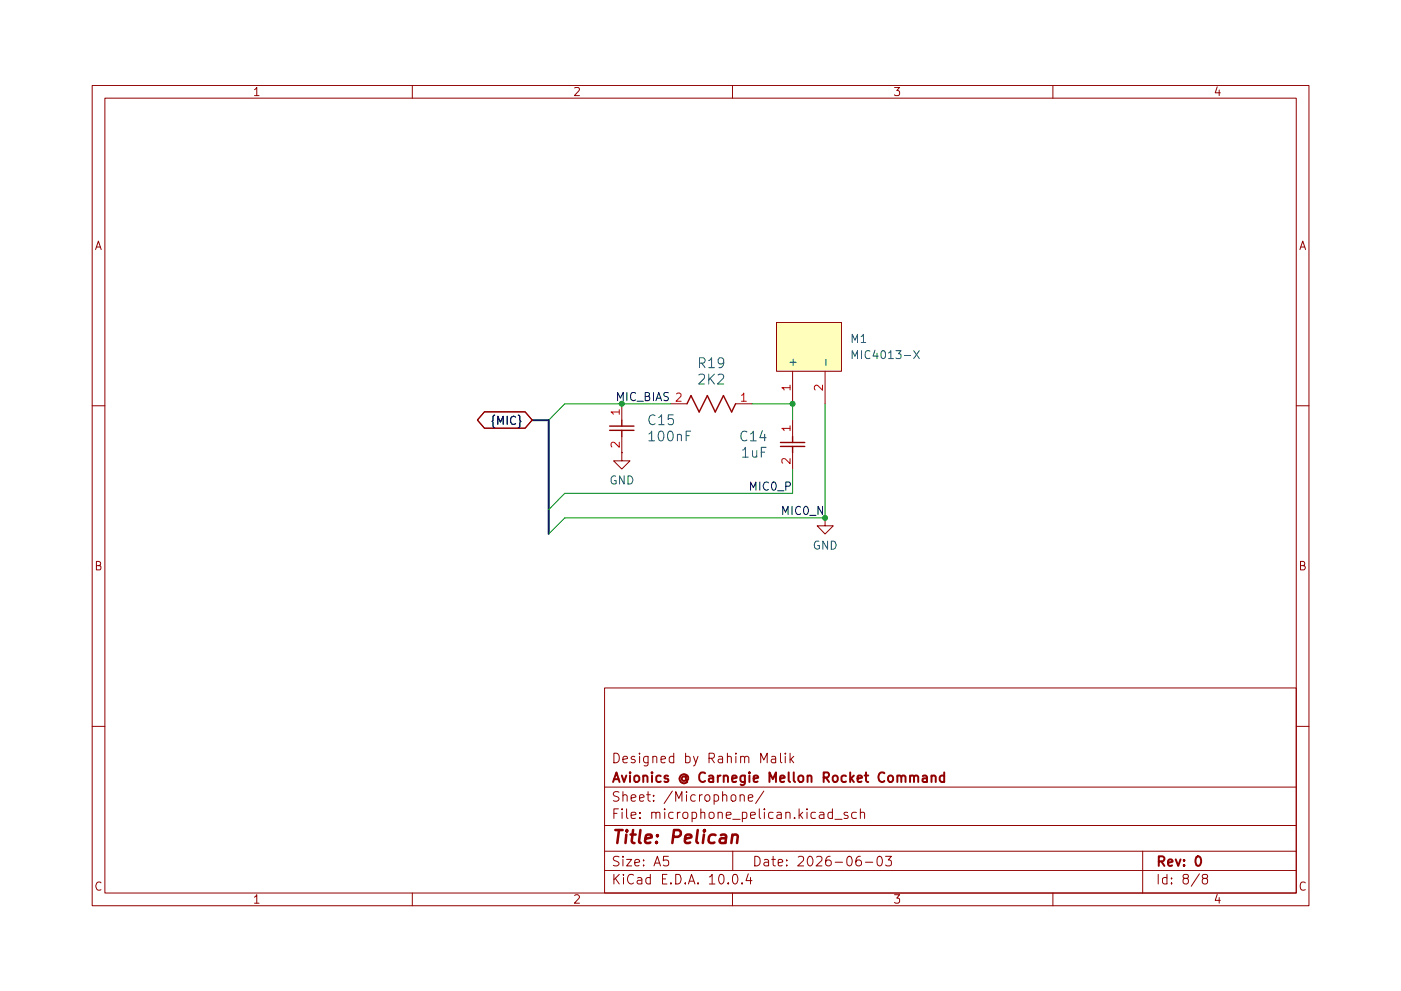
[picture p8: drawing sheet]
<svg xmlns="http://www.w3.org/2000/svg" width="420mm" height="297mm" viewBox="0 0 420 297" stroke-linecap="round" stroke-linejoin="round" font-family="sans-serif">
<g fill="none" stroke="#910000" stroke-width=".3">
<path d="M27.6 25.6h365v245.9h-365zM31.5 29.4h357.2v238.3h-357.2zM76.3 26.9l.7-.7v2.5M76.3 28.7h1.4M123.7 25.6v3.8M172.3 26.4l1.2-.1 .3 .6-1.5 1.8h1.5M219.7 25.6v3.8M268.3 26.2h1.5l-.9 .9 .8 .3v1l-.3 .3h-.8l-.3-.3M315.8 25.6v3.8M365 26l-.6 1.8h1.6M365.6 27v1.7M28.7 74.8l.8-2.5 .9 2.5"/>
<path d="M28.9 74h1.2M389.8 74.8l.9-2.5 .8 2.5M390.1 74h1.2M27.6 121.6h3.9M388.7 121.6h3.9M28.9 169.5h.8l.4-.2v-.8l-.4-.2h-.8v2.5h.9l.4-.2 .1-.6-.2-.4-.4-.1M390 169.5l1.1-.1 .2-.4-.2-.6-1.1-.1v2.5h.9l.4-.2a.59 .59 0 0 0-.1-1l-.3-.1M27.6 217.7h3.9M181.3 206.2h207.4v61.5h-207.4zM388.7 217.7h3.9M181.3 235.9h207.4M184.1 225.8a1.5 1.5 0 0 1 1.7 .9 1.5 1.5 0 0 1-.6 1.8l-1.1 .1z"/>
<path d="M185.6 237.4a1.19 1.19 0 0 0-1.5 .1l-.2 .6 .3 .4a1.45 1.45 0 0 1 1.4 .8l-.1 .6a1.19 1.19 0 0 1-1.6 .1M186.8 238.5l.4-.3 .7 .2 .2 1.8M186.8 227.6l1.4-.2-.1-.5-.9-.2-.4 .4 .2 1.4 .2 .1 .9-.1M186.8 237.3v2.9M189.3 239.2l1.4-.3-.4-.7-.9 .2-.1 1.3 .4 .5 .8-.2M190.4 226.9l-.7-.2-.4 .4 .1 .4 1 .3 .1 .2-.1 .5-.3 .1-.8-.1M191.8 239.2l1.4-.3-.5-.7-.8 .2-.1 1.3 .4 .5 .8-.2M191.8 225.8h-.2l.2 .2 .1-.2-.1 .2M191.8 226.7v1.9M193.9 238.2h1.1M194.4 237.3v2.4l.6 .5M194.4 226.7l-.1 2.6-.5 .3-.6-.1"/>
<path d="M194.4 226.9a.86 .86 0 0 0-1.2 0l-.2 .4 .2 1.1a.86 .86 0 0 0 1.2 .1M195.8 226.9a.73 .73 0 0 1 1.1 0l.1 1.7M195.8 226.7v1.9M196 239.9v.3l-.1-.2 .1-.1v.3M196 238.4v.2l-.1-.1 .1-.1v.2M198.2 227.6l1.4-.2-.2-.5-.7-.2-.5 .4 .1 1.4 .4 .1 .7-.1M201.6 237.1l-2.4 3.7M202.1 226.9l-.3-.2-.8 .2a1.32 1.32 0 0 0-.2 1.5l.4 .2 .9-.1M202.1 225.8v2.8M205.6 226.9l.3-.2 .8 .2a1.32 1.32 0 0 1 .2 1.5l-.4 .2-.9-.1M205.6 225.8v2.8M205.9 237.3v.2l.1-.1-.1-.1v.2"/>
<path d="M205.9 238.2v2M208 226.7l.7 1.9M208.5 238.4l-.3-.2-.8 .2-.3 .4 .2 1.1a.86 .86 0 0 0 1.2 .1M209.3 226.7l-.9 2.6-.4 .3M209.8 238.2v2M210.6 238.2l-.6 .2-.2 .4M211.5 238.5l.5-.3a.78 .78 0 0 1 .9 .6v.8a.77 .77 0 0 1-.8 .6 .77 .77 0 0 1-.7-.6zM212.6 227.3h1.1a.82 .82 0 0 0 .6-.8 .82 .82 0 0 0-.6-.7h-1.1v2.8M213.3 227.3l.9 1.3M214.2 238.4l.2-.2 .9 .2 .2 .4-.2 1.1a.86 .86 0 0 1-1.1 .1M214.2 238.2v2.9M215.5 226.9l.3-.2 .8 .2 .1 1.7"/>
<path d="M216.7 238.5l.4-.3 .7 .2 .2 1.8M216.7 227.4l-1.2 .2-.2 .4 .5 .6 .9-.1M216.7 237.3v2.9M218.1 226.9a.69 .69 0 0 1 1.2 .2v1.5M218.1 225.8v2.8M219.3 238.5l.5-.3a.78 .78 0 0 1 .9 .6v.8a.73 .73 0 0 1-.7 .6 .73 .73 0 0 1-.8-.6zM220.7 225.8v.2l.2-.2h-.2v.2M220.7 226.7v1.9M222 238.5l.4-.3 .7 .2 .1 1.8M222 238.2v2M222.1 226.9a.69 .69 0 0 1 1.2 .2v1.5M222.1 226.7v1.9"/>
<path d="M223.3 227.1l.4-.4 .7 .2 .2 1.7M224.4 239.2l1.4-.3-.1-.5-.3-.2-.8 .2-.2 1.3 .4 .5 .9-.2M228.1 228.6v-2.8l1 2 1-2v2.8M229.1 237.1l-2.5 3.7M231.4 226.9l.3-.2 .8 .2 .1 1.7M232.6 227.4l-1.2 .2-.1 .4 .4 .6 .9-.1M234.1 225.8v2.4l.4 .4M235.5 225.8v.2l.2-.2h-.2v.2M235.5 226.7v1.9M236.9 225.8v2.8M237.2 227.5l.8 1.1M238 226.7l-1.1 1.1"/>
<path d="M181.3 255.1h207.4M181.3 247.4h207.4M184.1 243.8h.9M185.5 242.4h-1.4v2.9M185.6 256.8a1.19 1.19 0 0 0-1.5 .1l-.2 .6a.96 .96 0 0 0 1.1 .7l.6 .5-.1 .6a1.19 1.19 0 0 1-1.6 .1M186.6 242.4l-.2 .2h.3l-.1-.2v.3M186.6 243.5v1.8M186.8 256.7l-.1 .1h.3l-.2-.1v.2M186.8 257.6v1.9M187.9 257.6h1.5l-1.5 1.9h1.5M187.9 242.4v2.5l.4 .4M189.3 244.4l1.4-.3-.2-.6h-.8l-.4 .3 .1 1.4h1.1"/>
<path d="M190.4 258.6l1.4-.2v-.4l-.4-.4-.9 .2-.1 1.3 .4 .4 .8-.1M191.9 245.1l.2 .1-.2 .1v-.2v.2M191.9 243.5l.2 .2h-.3l.1-.2v.3M193 259.3l.2 .1-.2 .1v-.2v.2M193 257.8l.2 .1-.2 .1v-.2v.2M195.5 243.7l.1-.2a.79 .79 0 0 1 1.1 .3v1.5M195.5 243.5v1.8M196.1 259.5l1-2.8 1 2.8M196.5 258.7h1.3M196.7 243.8a.79 .79 0 0 1 1.1-.3l.1 1.8M199.3 242.4l-.1 .2h.2l-.1-.2v.3M199.3 243.5v1.8"/>
<path d="M200.4 256.7h-1.4l-.1 1.3 .4-.2h.7l.4 .2v1.3l-.4 .2h-.7l-.4-.2M201.9 243.5h-.8l-.6 .5v.8l.4 .4h1M202.6 240.2v-2.9l1 2 .9-2v2.9M203.2 243.5v1.8M204 243.5a.64 .64 0 0 0-.8 .5M204.9 243.7l.5-.2 .8 .2 .1 1.1-.5 .5a.81 .81 0 0 1-1-.5zM207.6 243.5h.8l.5 .5v.8l-.2 .4h-1.1M207.6 243.5v2.8M210.2 243.7l.1-.2a.79 .79 0 0 1 1.1 .3v1.5M210.2 242.4v2.9M212.7 243.7l.4-.2a.81 .81 0 0 1 1.1 .5v.8a.82 .82 0 0 1-.8 .5 .82 .82 0 0 1-.8-.5zM215.3 243.7l.2-.2a.79 .79 0 0 1 1.1 .3v1.5"/>
<path d="M215.3 243.5v1.8M217.8 244.4l1.4-.3-.1-.6h-.9l-.4 .3 .2 1.4h1.1M219.8 245.6h2.2M219.8 255.1v5.8M222.6 243.5h.9l.5 .5v.8l-.3 .4h-1.1M222.6 243.5v2.8M225.1 244.4l1.4-.3-.1-.6h-.9l-.4 .3 .2 1.4h1.1M226.4 256.7a1.45 1.45 0 0 1 1.6 1.4 1.45 1.45 0 0 1-1.6 1.4zM227.7 242.4v2.5l.4 .4M229.2 257.8l.3-.2 .8 .2 .2 1.7M229.2 242.4l-.1 .2h.3l-.2-.2v.3M229.2 243.5v1.8"/>
<path d="M230.5 258.4h-1a.56 .56 0 0 0-.4 .6 .56 .56 0 0 0 .4 .5l1-.1M231.4 257.6h1.1M231.9 256.7v2.4v.3l.6 .1M231.9 243.5h-.9l-.5 .5v.8l.3 .4h1.1M233 243.5a.93 .93 0 0 1 1.3 .3v1.5M233.4 258.6l1.3-.2v-.4l-.4-.4-.8 .2-.1 1.3 .3 .4 .9-.1M234.3 244.1l-.9 .1a.67 .67 0 0 0-.4 1h1.3M235.7 243.7l.1-.2a.79 .79 0 0 1 1.1 .3v1.5M235.7 243.5v1.8M235.9 259.3l.2 .1-.2 .1-.1-.1 .1 .1M235.9 257.8l.2 .1-.2 .1v-.2v.2M238.3 245.1l.2 .1h-.4l.2-.1v.2"/>
<path d="M239.4 256.9l.4-.2h.7a.78 .78 0 0 1 .4 1.2l-1.7 1.6h1.8M239.6 242.4v2.9M239.9 244.2l.8 1.1M240.7 243.5l-1.1 1M242 242.4l-.1 .2h.2l-.1-.2v.3M242 243.5v1.8M242.4 256.9a.6 .6 0 0 1 1.1 0 1.9 1.9 0 0 1-.4 2.6l-.7-.2a2.1 2.1 0 0 1 0-2.4zM244.6 243.5h-1.1l-.3 .5v.8l.3 .4h1.1M244.9 256.9l.4-.2h.7a.78 .78 0 0 1 .4 1.2l-1.7 1.6h1.8M245.8 243.5h1.1l.2 1.8M247.1 244.1l-1 .1-.4 .4 .1 .6h1.3M249 256.7a1.23 1.23 0 0 0-1.4 1.2v1.1a.93 .93 0 0 0 .9 .6 .93 .93 0 0 0 .8-.6l-.2-1a.9 .9 0 0 0-1.5 .4"/>
<path d="M249.6 243.5h-1.1l-.2 .5v.8l.2 .4h1.1M249.6 242.4v2.9M250.4 245.6h2.1M250.5 258.4h2.2M254.2 256.9l.7-.2a1.82 1.82 0 0 1 0 2.8l-.5-.1a2.21 2.21 0 0 1-.2-2.5zM254.2 243.5a.79 .79 0 0 0-1.1 .3l.2 .4 .9 .3 .2 .3-.4 .5-.9-.1M256.8 243.5h-.8l-.6 .5v.8l.3 .4h1.1M258 256.7a1.23 1.23 0 0 0-1.3 1.2v1.1a.93 .93 0 0 0 .8 .6 .93 .93 0 0 0 .9-.6l-.2-1a.9 .9 0 0 0-1.5 .4M258 243.7l.2-.2a.79 .79 0 0 1 1.1 .3v1.5M258 242.4v2.9M259.5 258.4h2.2M263.3 256.9l.6-.2a1.82 1.82 0 0 1 0 2.8l-.5-.1a2.5 2.5 0 0 1-.1-2.5z"/>
<path d="M265.6 256.7h1.7l-.9 1.1a.78 .78 0 0 1 .9 .6v.9l-.5 .2h-.8l-.4-.2M342.7 255.1v12.6M30.3 264.6l-.1-.1a1.2 1.2 0 0 0-1.4 .5 1.2 1.2 0 0 0 .2 1.5l.6 .3 .7-.1M76.3 268.9l.7-.7v2.5M76.3 270.7h1.4M123.7 267.7v3.8M172.3 268.4l.4-.2h.6l.5 .7-1.5 1.8h1.5M181.3 260.9h207.4M184.1 262.1v2.9M184.5 263.3l1.2 1.7M185.7 262.1l-1.6 1.6M187 262.1l-.2 .1 .2 .1 .1-.1-.1 .1"/>
<path d="M187 263v2M189.9 262.3v-.1a1.39 1.39 0 0 0-1.7 .6 1.39 1.39 0 0 0 .3 1.7 .87 .87 0 0 0 1.4 .1M191.2 263.2l.3-.2 .8 .2 .2 1.8M192.5 263.7l-1.3 .2-.1 .4 .4 .7 1-.2M195 263.2a.87 .87 0 0 0-1.3 .3v.9l.2 .4 .4 .2 .7-.2M195 262.1v2.9M198.7 263.4h.9M200 262.1h-1.3v2.9h1.3M201.2 264.6l.2 .2-.2 .2v-.4v.4M202.6 262.1h.7a1.49 1.49 0 0 1 .9 1.7 1.49 1.49 0 0 1-1.6 1.2zM205.5 264.6v.4l-.1-.2 .1-.2v.4M206.5 265l.9-2.9 1 2.9"/>
<path d="M206.7 264.1h1.4M209.3 264.6l.2 .2-.2 .2-.1-.2 .1-.2v.4M212.7 262.8h.4l.5-.7v2.9M212.7 265h1.7M215.8 262.3l.7-.2a1.65 1.65 0 0 1-.3 2.9 2.02 2.02 0 0 1-.4-2.7zM218.4 264.6l.2 .2-.2 .2-.2-.2 .2-.2v.4M219.7 267.7v3.8M220 262.2l.3-.1a1.55 1.55 0 0 1 .6 2.7l-.6 .2a2.07 2.07 0 0 1-.3-2.8zM222.5 264.6v.4l-.1-.2 .1-.2v.4M224.4 261.9l-.7 2h1.8M225.1 263v2M268.3 268.2h1.5l-.9 1 .8 .2v1.1l-.3 .2h-.8l-.3-.2"/>
<path d="M315.8 267.7v3.8M347.3 262.1v2.9M350 263.2l-.9-.2-.5 .5v.9l.3 .4 .2 .2 .9-.2M350 262.1v2.9M351.3 264.6l.2 .2-.2 .2v-.4v.4M351.3 263.2l.2 .1-.2 .1-.1-.1 .1 .1M355.3 263.3l-.4-.3v-.7l.4-.2 .9 .1 .2 .4-.1 .4-1.4 .5-.1 .9 .5 .6h.6l.4-.4v-1.1l-.4-.2M359.7 261.9l-2.4 3.7M361.1 263.3l-.5-.3v-.7l.5-.2 .8 .1 .3 .4-.1 .4-1.5 .5v.9l.5 .6h.6l.4-.4v-1.1l-.4-.2M365 268.1l-.6 1.8h1.6M365.6 269v1.7M391.5 264.6a.98 .98 0 0 0-1.3 0 .98 .98 0 0 0-.3 1.2 .93 .93 0 0 0 .5 1 .93 .93 0 0 0 1.1-.1"/>
</g>
<g fill="none" stroke="#910000" stroke-width=".59">
<path d="M183.9 234.4l1-2.9 .9 2.9M184.1 233.6h1.4M186.5 232.5l.7 1.9 .6-1.9M188.9 231.5v.3l.2-.2-.2-.1v.3M188.9 232.5v1.9M190.3 232.7a.84 .84 0 0 1 1.4 .3v.8l-.6 .6a.78 .78 0 0 1-.9-.6zM192.9 232.7a.76 .76 0 0 1 1.3 .2v1.5M192.9 232.5v1.9M195.5 231.5l-.1 .1 .1 .2 .2-.2-.2-.1v.3M195.5 232.5v1.9M198.2 232.6a.95 .95 0 0 0-1.3 .1 1.32 1.32 0 0 0 .2 1.5l.2 .2 .9-.2M200.4 232.6a.66 .66 0 0 0-1.1 .3v.4l.7 .1 .4 .4v.4l-.4 .2-.7-.2"/>
<path d="M205.7 233a.7 .7 0 0 0-1-.1 .7 .7 0 0 0 0 1.1 .7 .7 0 0 0 1-.2M205.7 232.7v1.1l.3 .2a1.18 1.18 0 0 0-.1-1.8 1.18 1.18 0 0 0-1.7 .3 1.38 1.38 0 0 0 0 1.9 1.38 1.38 0 0 0 1.9 0M211.5 231.8a1.14 1.14 0 0 0-1.5-.1 1.14 1.14 0 0 0-.3 1.4 1.05 1.05 0 0 0 .5 1.2 1.05 1.05 0 0 0 1.3-.2M212.6 232.6l.4-.1 .7 .1 .2 1.8M213.9 233.1l-.9 .2a.61 .61 0 0 0-.4 .9l.4 .2 .9-.2M215.3 232.5v1.9M216.1 232.5l-.7 .2-.1 .3M217 232.7a.76 .76 0 0 1 1.3 .2v1.5M217 232.5v1.9M219.6 233.4l1.3-.3-.1-.5-.9-.1-.3 .4 .1 1.3 .2 .2 .9-.2M223.4 232.5v2.3l-.2 .3a.78 .78 0 0 1-1.1 .1M223.4 232.6l-.9-.1-.4 .2a1.32 1.32 0 0 0 .2 1.5l.2 .2 .9-.2"/>
<path d="M224.7 231.5l-.1 .1 .1 .2 .2-.2-.2-.1v.3M224.7 232.5v1.9M226 233.4l1.4-.3-.2-.5-.8-.1-.4 .4 .1 1.3 .3 .2 .8-.2M230.8 234.4v-2.9l1 2.1 .9-2.1v2.9M234 233.4l1.3-.3-.1-.5-.8-.1-.4 .4 .1 1.3 .3 .2 .8-.2M236.5 231.5v2.5l.4 .4M238 231.5v2.5l.5 .4M239.6 232.7a.76 .76 0 0 1 .8-.3 .76 .76 0 0 1 .5 .6v.8a.77 .77 0 0 1-.7 .6 .77 .77 0 0 1-.8-.6zM242.2 232.7a.69 .69 0 0 1 1.2 .2v1.5M242.2 232.5v1.9M247 233l1.4-.1a.78 .78 0 0 0-.3-1.4h-1.1v2.9M247.7 233l.9 1.4"/>
<path d="M253.7 232.6l-.8-.1-.5 .2a1.32 1.32 0 0 0 .2 1.5l.3 .2 .8-.2M255 231.5v2.9M255.2 233.3l.9 1.1M256.1 232.5l-1.1 1.1M257.2 233.4l1.3-.3-.1-.5-.9-.1-.3 .4 .1 1.3 .2 .2 .9-.2M259.3 232.5h1.1M259.7 231.5v2.5l.7 .4M265.2 231.8l-.1-.2a1.19 1.19 0 0 0-1.4 .3 1.52 1.52 0 0 0 1 2.5l.5-.3M269.1 232.7l.4-.2 .6 .1 .2 1.8M269.1 232.5v1.9M270.3 232.9l.4-.4 .7 .1 .2 1.8M272.9 232.7a.69 .69 0 0 1 1.2 .2v1.5"/>
<path d="M272.9 232.5v1.9M274.1 232.9l.4-.4 .7 .1 .2 1.8M276.7 232.6l.4-.1 .7 .1 .2 1.8M278 233.1l-.9 .2a.61 .61 0 0 0-.4 .9l.4 .2 .9-.2M279.4 232.7a.76 .76 0 0 1 1.2 .2v1.5M279.4 232.5v1.9M283.2 232.6a.86 .86 0 0 0-1.2 .1l-.2 1.1 .3 .4 .3 .2 .8-.2M283.2 231.5v2.9M347.5 258.2l1.5-.2a.76 .76 0 0 0 .2-.8 .76 .76 0 0 0-.6-.5h-1.1v2.8M348.3 258.2l.9 1.3M350.3 258.6l1.4-.3-.5-.7h-.5l-.4 .4v1.1l.4 .4 .8-.1M352.6 257.6l.8 1.9 .6-1.9"/>
<path d="M355.1 259.3v.2l-.1-.1 .1-.1v.2M355.1 257.8v.2l-.1-.1 .1-.1v.2M358.8 256.9l.7-.2a1.58 1.58 0 0 1 .8 1.5 1.58 1.58 0 0 1-1.1 1.3 1.95 1.95 0 0 1-.4-2.6z"/>
<circle cx="250.5" cy="233.5" r=".96"/>
<circle cx="267.1" cy="233.5" r=".96"/>
</g>
<g fill="none" stroke="#910000" stroke-width=".76">
<path d="M184.5 248.8h2.2M185.6 248.8l-.5 3.9M187.8 250.1l-.2 2.6M188 248.8l-.2 .2 .2 .2 .2-.2-.2-.2v.4M189.1 250.1h1.5M189.9 248.8l-.5 3.3 .2 .4 .7 .2M192.1 248.8l-.5 3.3 .1 .4 .5 .2M193.6 251.4l1.9-.4-.1-.7-.4-.2-1.2 .2-.4 1.8 .5 .6 1.1-.2M196.9 252.3l.2 .2-.2 .2-.2-.2 .2-.2v.4M197.1 250.3l.2 .2-.2 .2-.1-.2 .1-.2v.4M201.9 250.8h1.4a1.06 1.06 0 0 0 .9-.9 1.06 1.06 0 0 0-.6-1.1h-1.5l-.5 3.9M205.4 251.4l1.9-.4-.1-.7-.3-.2-1.1 .2-.3 .4-.1 1.4 .5 .6 1.1-.2"/>
<path d="M209.3 248.8l-.5 3.3 .5 .6M211.1 250.1l-.3 2.6M211.3 248.8l-.3 .2 .2 .2 .3-.2-.2-.2-.1 .4M214.6 250.3a1.37 1.37 0 0 0-2 .5l-.1 1.1 .1 .4 .5 .4 1.1-.2M216.2 250.3l.4-.2 1 .2 .2 .4-.2 2M217.7 251l-.3 .2h-.9a.75 .75 0 0 0-.7 .7 .75 .75 0 0 0 .5 .8l1.3-.2M219.7 250.5a.97 .97 0 0 1 1.6 .2l-.3 2M219.7 250.1l-.4 2.6"/>
</g>
<path d="M232.9 96.6h19.4v14.7h-19.4z" fill="#ffb"/>
<g fill="none" stroke="#0f0f0f" stroke-width=".3">
<path d="M188 117.6v2.5M190.6 117.9a.95 .95 0 0 0-1.2-.1 .95 .95 0 0 0-.3 1.2 .91 .91 0 0 0 1 1.1l.5-.3M193.5 118.8h.8l.4-.2v-.7l-.4-.3h-.8v2.5h.9l.4-.3 .1-.5-.2-.4-.4-.1M196 117.6v2.5M197 119.3h1.2M200.4 117.7l-.9-.1-.4 .5 .2 .6 1.1 .5v.6l-.4 .3-.9-.2M185.2 120.1v-2.5l.9 1.7 .8-1.7v2.5M191.1 120.3h1.8M196.7 120.1l.9-2.5 .8 2.5M225.1 146.9v-2.4l.8 1.7 .8-1.7v2.4M227.9 144.5v2.4M230.4 144.7l-.1-.1a1.2 1.2 0 0 0-1.4 1 1.2 1.2 0 0 0 1.1 1.3l.4-.2"/>
<path d="M231.7 144.6l.5-.1a1.38 1.38 0 0 1 .6 1.3 1.38 1.38 0 0 1-.9 1.1l-.3-.2a1.9 1.9 0 0 1 .1-2.1zM233.2 147.1h1.9M234.7 154.2v-2.4l.9 1.7 .7-1.7v2.4M235.7 145.8h.9l.3-.3a.67 .67 0 0 0-.3-1h-.9v2.4M237.5 151.8v2.4M240.1 152l-.1-.1a.84 .84 0 0 0-1.2 .2 1.39 1.39 0 0 0 .6 2.1l.7-.2M241.3 152l.3-.2a1.3 1.3 0 0 1 .9 1.2 1.3 1.3 0 0 1-.9 1.2l-.5-.4-.1-.5zM242.9 154.5h1.8M246.7 151.8v2.4l-1.4-2.4v2.4"/>
</g>
<g fill="none" stroke="#910000" stroke-width=".3">
<path d="M232.9 96.6h19.4v14.7h-19.4zM237.7 111.3v9.7M247.4 111.3v9.7M186.5 135.7v2.4h2.4l-2.4 2.5-2.5-2.5h2.5M186.5 135.7h.1M186.5 121v4.9M186.5 130.9v4.8M201.1 121h4.9M220.6 121h4.9M237.7 125.9v5M237.7 135.7v4.9M247.4 155.2v2.4h2.5l-2.5 2.5-2.3-2.5h2.3"/>
<path d="M247.4 155.2h.1"/>
</g>
<path d="M145.3 123.4h12.2l2.1 2.5-2.1 2.5h-12.2l-2.1-2.5z" fill="none" stroke="#910000" stroke-width=".34"/>
<path d="M148.4 124.4l-.5 .4v1.1l-.4 .4 .4 .3v1.2l.5 .3M149.3 127.2v-2.4l.8 1.7 .8-1.7v2.4M152.1 124.8v2.4M154.6 125a1.16 1.16 0 0 0-1.6 .8 1.16 1.16 0 0 0 1.1 1.4l.5-.2M155.4 124.4l.5 .4v1.1l.4 .4-.4 .3v1.2l-.5 .3" fill="none" stroke="#00008a" stroke-width=".3"/>
<path d="M182.8 127.7h7.3M182.8 129h7.3M186.5 125.9v1.8M186.5 129v1.9M206 121l1.2-2.4 2.5 4.9 2.4-4.9 2.4 4.9 2.5-4.9 2.4 4.9 1.2-2.5M234.1 132.6h7.2M234.1 133.8h7.2M237.7 130.9v1.7M237.7 133.8v1.9" fill="none" stroke="#910000" stroke-width=".42"/>
<path d="M202.9 118.1l.3-.3h.6l.4 .3 .1 .4-.1 .3-1.5 1.5h1.6M222.4 118.5l.7-.7v2.5M236.9 116.2h-2.4l.7 .7M236.9 115.4v1.5M246.7 115.4v1.6l-1.7-1.6-.8 .6v.5l.3 .4M185.7 123.5h-2.4l.6 .7M185.7 132.5v1.6l-1.4-1.5-.4-.1-.4 .1-.2 .5 .2 .9M185.7 122.8v1.4M222.4 120.3h1.4M236.9 128.4h-2.4l.7 .7M236.9 137.5v1.5l-1.4-1.5h-.3l-.6 .1-.1 .3v.6l.2 .3M236.9 127.6v1.5" fill="none" stroke="#b90000" stroke-width=".3"/>
<path d="M236.9 108.6h1.9M237.9 107.7v1.8M247.7 107.7v1.8" fill="none" stroke="#006665" stroke-width=".3"/>
<path d="M159.6 125.9h4.9v34.2" fill="none" stroke="#00008a" stroke-width=".59"/>
<path d="M201.1 121h-31.7l-4.9 4.9M225.5 121h12.2v4.9M247.4 121v34.2h-78l-4.9 4.9M237.7 140.6v7.3h-68.3l-4.9 4.9" fill="none" stroke="#090" stroke-width=".3"/>
<g fill="#090">
<circle cx="247.4" cy="155.2" r=".89"/>
<circle cx="186.5" cy="121" r=".89"/>
<circle cx="237.7" cy="121" r=".89"/>
</g>
<g fill="none" stroke="#006665" stroke-width=".3">
<path d="M209.6 112.4l.4-.3h.8a.78 .78 0 0 1 .4 1.3l-1.7 1.7h1.8M209.8 108.8l1.4-.1a.84 .84 0 0 0-.3-1.5h-1.1v3M210.4 108.8l1.1 1.4M212.6 108.1l.8-.9v3M212.6 112.1v3M212.6 110.2h1.6M213 113.4l1.2 1.7M214.2 112.1l-1.6 1.7M215.3 112.4l.5-.3h.7l.4 .3 .1 .6-.1 .4-1.7 1.7h1.8M217 108.5a1.03 1.03 0 0 1-1.1 .6l-.6-.6v-.7l.6-.6a1.03 1.03 0 0 1 1.1 .6 1.99 1.99 0 0 1-.8 2.4h-.6M255.6 107.5v-2.4l.8 1.7 .8-1.7v2.4M255.6 102.7v-2.5l.8 1.8 .8-1.8v2.5"/>
<path d="M258.3 100.9l.7-.7v2.5M258.3 102.7h1.3M258.4 105.1v2.4M260.9 105.3a.96 .96 0 0 0-1.2 0 .96 .96 0 0 0-.2 1.2 .89 .89 0 0 0 .4 .9 .89 .89 0 0 0 1-.1M262.4 104.9l-.6 1.8h1.6M263 105.9v1.6M264.5 105.2l.5-.1a1.45 1.45 0 0 1 0 2.4h-.2a1.59 1.59 0 0 1-.3-2.3zM266.5 105.8l.7-.7v2.4M266.5 107.5h1.4M268.7 105.1h1.5l-.7 .9 .6 .2v1.1l-.3 .2-1.1-.2M271.2 106.6h1.9M274 105.1l1.7 2.4"/>
<path d="M275.7 105.1l-1.7 2.4M194.6 130.1l.9-.9v2.9M194.6 132.1h1.7M196.5 124.6a1.3 1.3 0 0 0-1.7 .2 1.3 1.3 0 0 0 0 1.7 .97 .97 0 0 0 .7 .8 .97 .97 0 0 0 1-.3M197.6 125.2l.8-.9v3M197.6 127.3h1.6M197.8 129.3l.3-.1a.64 .64 0 0 1 .8 .6 1.47 1.47 0 0 1-.8 2.3 1.96 1.96 0 0 1-.3-2.8zM200.6 129.3l.3-.1a1.22 1.22 0 0 1 1 1.8l-.2 .6a.7 .7 0 0 1-.7 .5 .7 .7 0 0 1-.6-.5 2.29 2.29 0 0 1 .2-2.3zM201.9 124.3h-1.5v1.5l.4-.4 .9 .2 .3 .4-.1 1-.4 .3h-.7l-.4-.3M203.2 130.5a.64 .64 0 0 1 .6-.3 .64 .64 0 0 1 .5 .4v1.5M203.2 130.2v1.9M205.8 130.6h.9"/>
<path d="M207.1 129.2h-1.3v2.9M222.7 134.9l.4-.1 .5-.7v2.9M222.7 137h1.7M224 129.5a1.16 1.16 0 0 0-1.5 0 1.16 1.16 0 0 0-.3 1.4 1.05 1.05 0 0 0 .6 1.2 1.05 1.05 0 0 0 1.2-.2M225.1 130.1l.8-.9v2.9M225.1 132.1h1.7M225.7 135.1l.1 1.8a.78 .78 0 0 0 1.1-.1M226.9 135.1v1.9M228.3 135.5h1M228.6 129.1l-.7 2.1h1.8M229.3 130.2v1.9M229.7 134.1h-1.4v2.9"/>
<path d="M184.6 142.8a1.1 1.1 0 0 0-1.3 .4 1.1 1.1 0 0 0 0 1.3 .93 .93 0 0 0 1.5 .4v-.8h-.5M187.2 142.6v2.5l-1.4-2.5v2.5M188.3 142.6a1.24 1.24 0 0 1 1.5 1.2 1.24 1.24 0 0 1-1.5 1.3zM245.6 162.3a1.22 1.22 0 0 0-1.4 .7 1.22 1.22 0 0 0 .4 1.5l.6 .1 .5-.2v-.9h-.5M248.2 162.2v2.4l-1.4-2.4v2.4M249.3 162.2h.6a1.33 1.33 0 0 1 .3 2.3l-.9 .1z"/>
</g>
</svg>
